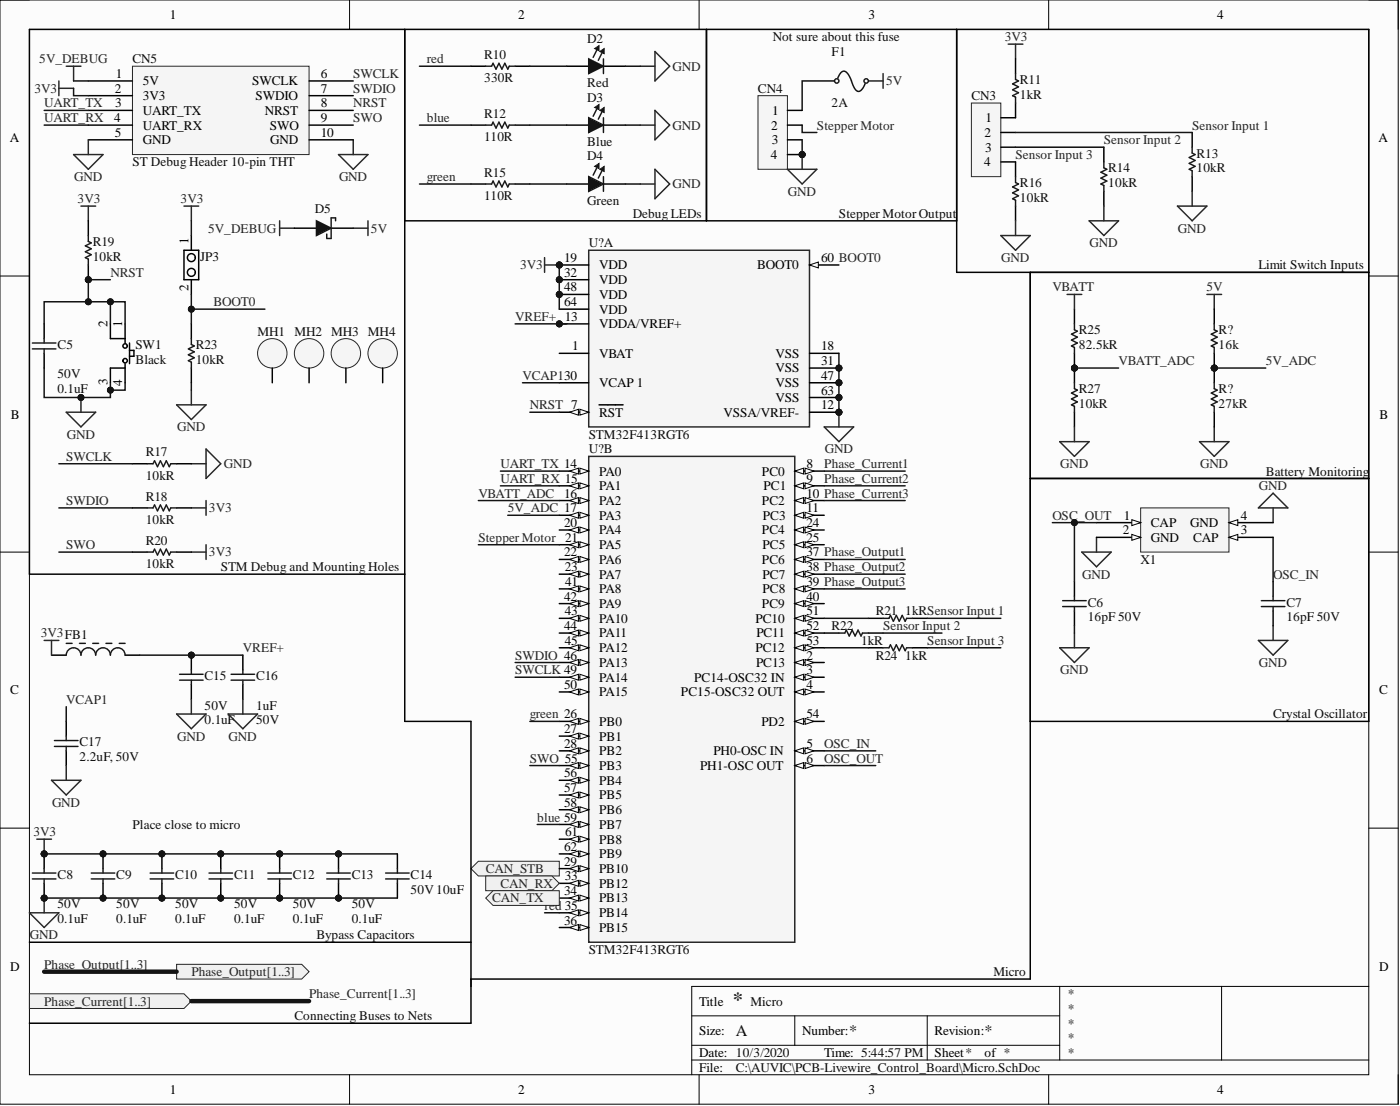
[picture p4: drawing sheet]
<svg xmlns="http://www.w3.org/2000/svg" width="241mm" height="190mm" viewBox="0 0 241 190" stroke-linecap="round" stroke-linejoin="round" font-family="sans-serif">
<defs><g id="words">
<text font-size="3.5" fill="#262626" x="126.3" y="173.2">*</text>
<g font-size="2.8" fill="#0e0e0e">
<text x="126.8" y="178.4">A</text>
<text x="146.4" y="178.4">*</text>
<text x="169.7" y="178.4">*</text>
</g>
<g font-size="2.3">
<text x="29.3" y="3.3">1</text>
<text x="89.3" y="3.3">2</text>
<text x="149.7" y="3.3">3</text>
<text x="209.8" y="3.3">4</text>
<text x="19.8" y="16">2</text>
<text x="20" y="13.4">1</text>
<text x="24.6" y="14.7">5V</text>
<text x="24.6" y="17.2">3V3</text>
<text x="43.5" y="14.7">SWCLK</text>
<text x="44.1" y="17.2">SWDIO</text>
<text x="55.3" y="13.4">6</text>
<text x="55.3" y="16">7</text>
<text x="19.7" y="21">4</text>
<text x="19.8" y="23.6">5</text>
<text x="19.9" y="18.5">3</text>
<text x="24.6" y="19.8">UART_TX</text>
<text x="24.6" y="22.3">UART_RX</text>
<text x="45.7" y="19.8">NRST</text>
<text x="46.5" y="22.3">SWO</text>
<text x="55.3" y="18.5">8</text>
<text x="55.3" y="21">9</text>
<text x="55.3" y="23.6">10</text>
<text x="132.9" y="22.3">2</text>
<text x="133.1" y="19.8">1</text>
<text x="169.7" y="23.6">2</text>
<text x="169.9" y="21">1</text>
<text x="1.7" y="24.5">A</text>
<text x="24.6" y="24.8">GND</text>
<text x="46.6" y="24.8">GND</text>
<text x="132.8" y="27.4">4</text>
<text x="133" y="24.8">3</text>
<text x="169.6" y="28.7">4</text>
<text x="169.8" y="26.1">3</text>
<text x="237.6" y="24.5">A</text>
<text x="32.5" y="42.1" transform="rotate(-90 32.5 42.1)">1</text>
<text x="97.2" y="45.1">19</text>
<text x="97.2" y="47.7">32</text>
<text x="103.2" y="46.4">VDD</text>
<text x="130.5" y="46.4">BOOT0</text>
<text x="141.6" y="45.1">60 BOOT0</text>
<text x="32.5" y="50.2" transform="rotate(-90 32.5 50.2)">2</text>
<text x="97.2" y="50.2">48</text>
<text x="97.2" y="52.7">64</text>
<text x="103.2" y="48.9">VDD</text>
<text x="103.2" y="51.5">VDD</text>
<text x="18.5" y="56.3" transform="rotate(-90 18.5 56.3)">2</text>
<text x="21.1" y="56.3" transform="rotate(-90 21.1 56.3)">1</text>
<text x="103.2" y="54">VDD</text>
<text x="103.2" y="56.5">VDDA/VREF+</text>
<text x="98.6" y="60.3">1</text>
<text x="103.2" y="61.6">VBAT</text>
<text x="133.7" y="61.6">VSS</text>
<text x="133.7" y="64.2">VSS</text>
<text x="141.6" y="60.3">18</text>
<text x="141.6" y="62.9">31</text>
<text x="141.6" y="65.4">47</text>
<text x="18.5" y="66.4" transform="rotate(-90 18.5 66.4)">3</text>
<text x="21.1" y="66.5" transform="rotate(-90 21.1 66.5)">4</text>
<text x="103.2" y="66.7">VCAP 1</text>
<text x="103.2" y="71.8">RST</text>
<text x="124.7" y="71.8">VSSA/VREF-</text>
<text x="133.7" y="66.7">VSS</text>
<text x="133.7" y="69.2">VSS</text>
<text x="141.6" y="68">63</text>
<text x="141.6" y="70.5">12</text>
<text x="1.9" y="72.1">B</text>
<text x="237.8" y="72.1">B</text>
<text x="103.2" y="81.9">PA0</text>
<text x="131.3" y="81.9">PC0</text>
<text x="139" y="80.6">8</text>
<text x="139" y="83.2">9</text>
<text x="97.2" y="85.7">16</text>
<text x="103.2" y="84.4">PA1</text>
<text x="103.2" y="87">PA2</text>
<text x="103.2" y="89.5">PA3</text>
<text x="131.3" y="87">PC2</text>
<text x="131.5" y="89.5">PC3</text>
<text x="131.6" y="84.4">PC1</text>
<text x="139" y="85.7">10 Phase_Current3</text>
<text x="139" y="88.2">11</text>
<text x="193.7" y="89.5">1</text>
<text x="213.8" y="89.5">4</text>
<text x="97.2" y="90.8">20</text>
<text x="97.2" y="95.9">22</text>
<text x="97.4" y="93.3">21</text>
<text x="103.2" y="92">PA4</text>
<text x="103.2" y="94.6">PA5</text>
<text x="131.3" y="92">PC4</text>
<text x="131.4" y="94.6">PC5</text>
<text x="139" y="90.8">24</text>
<text x="139" y="93.3">25</text>
<text x="139" y="95.9">37 Phase_Output1</text>
<text x="193.6" y="92">2</text>
<text x="198.4" y="90.8">CAP</text>
<text x="198.4" y="93.3">GND</text>
<text x="205.1" y="90.8">GND</text>
<text x="205.6" y="93.3">CAP</text>
<text x="213.8" y="92">3</text>
<text x="97.3" y="98.4">23</text>
<text x="97.4" y="100.9">41</text>
<text x="103.2" y="97.1">PA6</text>
<text x="103.2" y="99.7">PA7</text>
<text x="131.3" y="97.1">PC6</text>
<text x="131.4" y="99.7">PC7</text>
<text x="139" y="98.4">38 Phase_Output2</text>
<text x="139" y="100.9">39 Phase_Output3</text>
<text x="97.2" y="103.5">42</text>
<text x="97.3" y="106">43</text>
<text x="103.2" y="102.2">PA8</text>
<text x="103.2" y="104.7">PA9</text>
<text x="103.2" y="107.3">PA10</text>
<text x="130.2" y="107.3">PC10</text>
<text x="131.3" y="104.7">PC9</text>
<text x="131.4" y="102.2">PC8</text>
<text x="139" y="103.5">40</text>
<text x="139" y="106">51</text>
<text x="97.2" y="108.5">44</text>
<text x="97.3" y="111.1">45</text>
<text x="103.2" y="109.8">PA11</text>
<text x="103.2" y="112.3">PA12</text>
<text x="130.2" y="112.3">PC12</text>
<text x="130.4" y="109.8">PC11</text>
<text x="139" y="108.5">52</text>
<text x="139" y="111.1">53</text>
<text x="139" y="113.6">2</text>
<text x="1.8" y="119.6">C</text>
<text x="97.2" y="118.7">50</text>
<text x="103.2" y="114.9">PA13</text>
<text x="103.2" y="117.4">PA14</text>
<text x="103.2" y="119.9">PA15</text>
<text x="117.4" y="119.9">PC15-OSC32 OUT</text>
<text x="119.7" y="117.4">PC14-OSC32 IN</text>
<text x="130.3" y="114.9">PC13</text>
<text x="139" y="116.1">3</text>
<text x="139" y="118.7">4</text>
<text x="237.7" y="119.6">C</text>
<text x="103.2" y="125">PB0</text>
<text x="131.2" y="125">PD2</text>
<text x="139" y="123.7">54</text>
<text x="97.2" y="126.3">27</text>
<text x="97.2" y="128.8">28</text>
<text x="103.2" y="127.6">PB1</text>
<text x="103.2" y="130.1">PB2</text>
<text x="122.9" y="130.1">PH0-OSC IN</text>
<text x="139" y="128.8">5</text>
<text x="139" y="131.4">6</text>
<text x="97.2" y="133.9">56</text>
<text x="97.2" y="136.4">57</text>
<text x="103.2" y="132.6">PB3</text>
<text x="103.2" y="135.2">PB4</text>
<text x="103.2" y="137.7">PB5</text>
<text x="120.7" y="132.6">PH1-OSC OUT</text>
<text x="97.2" y="139">58</text>
<text x="103.2" y="140.2">PB6</text>
<text x="103.2" y="142.8">PB7</text>
<text x="97.2" y="146.6">62</text>
<text x="97.2" y="149.1">29</text>
<text x="97.4" y="144">61</text>
<text x="103.2" y="145.3">PB8</text>
<text x="103.2" y="147.8">PB9</text>
<text x="97.2" y="154.2">34</text>
<text x="97.3" y="151.6">33</text>
<text x="103.2" y="150.4">PB10</text>
<text x="103.2" y="152.9">PB12</text>
<text x="103.2" y="155.4">PB13</text>
<text x="97.2" y="159.3">36</text>
<text x="103.2" y="158">PB14</text>
<text x="103.2" y="160.5">PB15</text>
<text x="1.8" y="167.2">D</text>
<text x="237.7" y="167.2">D</text>
<text x="120.5" y="173.2">Title</text>
<text x="120.5" y="178.3">Size:</text>
<text x="138.3" y="178.3">Number:</text>
<text x="161.1" y="178.3">Revision:</text>
<text x="120.5" y="182.1">Date: 10/3/2020</text>
<text x="120.5" y="184.6">File:</text>
<text x="142.1" y="182.1">Time: 5:44:57 PM</text>
<text x="161.1" y="182.1">Sheet*</text>
<text x="169.7" y="182.1">of *</text>
<text x="29.3" y="188.4">1</text>
<text x="89.3" y="188.4">2</text>
<text x="149.7" y="188.4">3</text>
<text x="209.8" y="188.4">4</text>
</g>
<g font-size="2.3" fill="#262626">
<text x="6.8" y="10.9">5V_DEBUG</text>
<text x="73.6" y="10.9">red</text>
<text x="173.2" y="7.1">3V3</text>
<text x="5.9" y="16">3V3</text>
<text x="60.9" y="16">SWDIO</text>
<text x="60.9" y="13.4">SWCLK</text>
<text x="115.9" y="12.2">GND</text>
<text x="152.7" y="14.7">5V</text>
<text x="7.6" y="21">UART_RX</text>
<text x="7.6" y="18.5">UART_TX</text>
<text x="60.9" y="21">SWO</text>
<text x="60.9" y="18.5">NRST</text>
<text x="73.6" y="21">blue</text>
<text x="115.9" y="22.3">GND</text>
<text x="140.8" y="22.3">Stepper Motor</text>
<text x="205.5" y="22.3">Sensor Input 1</text>
<text x="175" y="27.4">Sensor Input 3</text>
<text x="190.3" y="24.8">Sensor Input 2</text>
<text x="12.8" y="31.2">GND</text>
<text x="13.4" y="35">3V3</text>
<text x="31.1" y="35">3V3</text>
<text x="58.4" y="31.2">GND</text>
<text x="73.6" y="31.2">green</text>
<text x="115.9" y="32.5">GND</text>
<text x="135.8" y="33.7">GND</text>
<text x="35.9" y="40.1">5V_DEBUG</text>
<text x="63.9" y="40.1">5V</text>
<text x="203" y="40.1">GND</text>
<text x="19" y="47.7">NRST</text>
<text x="89.6" y="46.4">3V3</text>
<text x="172.6" y="45.1">GND</text>
<text x="187.8" y="42.6">GND</text>
<text x="36.8" y="52.7">BOOT0</text>
<text x="181.4" y="50.2">VBATT</text>
<text x="207.9" y="50.2">5V</text>
<text x="88.8" y="55.3">VREF+ 13</text>
<text x="90.1" y="65.4">VCAP130</text>
<text x="192.8" y="62.9">VBATT_ADC</text>
<text x="218.2" y="62.9">5V_ADC</text>
<text x="91.3" y="70.5">NRST 7</text>
<text x="11.5" y="75.6">GND</text>
<text x="30.5" y="74.3">GND</text>
<text x="11.4" y="79.4">SWCLK</text>
<text x="38.6" y="80.6">GND</text>
<text x="86.3" y="80.6">UART_TX 14</text>
<text x="86.3" y="83.2">UART_RX 15</text>
<text x="142.1" y="80.6">Phase_Current1</text>
<text x="142.1" y="83.2">Phase_Current2</text>
<text x="142.1" y="78.1">GND</text>
<text x="182.7" y="80.6">GND</text>
<text x="206.8" y="80.6">GND</text>
<text x="11.4" y="87">SWDIO</text>
<text x="36" y="88.2">3V3</text>
<text x="82.4" y="85.7">VBATT_ADC</text>
<text x="87.5" y="88.2">5V_ADC 17</text>
<text x="181.4" y="89.5">OSC_OUT</text>
<text x="217" y="84.4">GND</text>
<text x="11.4" y="94.6">SWO</text>
<text x="36" y="95.9">3V3</text>
<text x="82.4" y="93.3">Stepper Motor</text>
<text x="186.5" y="99.7">GND</text>
<text x="219.4" y="99.7">OSC_IN</text>
<text x="7" y="109.8">3V3FB1</text>
<text x="41.9" y="112.3">VREF+</text>
<text x="88.8" y="113.6">SWDIO 46</text>
<text x="152.2" y="108.5">Sensor Input 2</text>
<text x="159.8" y="111.1">Sensor Input 3</text>
<text x="88.8" y="116.1">SWCLK 49</text>
<text x="182.7" y="116.1">GND</text>
<text x="217" y="114.9">GND</text>
<text x="11.4" y="121.2">VCAP1</text>
<text x="91.3" y="123.7">green 26</text>
<text x="30.5" y="127.6">GND</text>
<text x="39.4" y="127.6">GND</text>
<text x="91.3" y="131.4">SWO 55</text>
<text x="142.1" y="128.8">OSC_IN</text>
<text x="142.1" y="131.4">OSC_OUT</text>
<text x="9" y="139">GND</text>
<text x="92.6" y="141.5">blue 59</text>
<text x="5.8" y="144">3V3</text>
<text x="83.7" y="150.4">CAN_STB</text>
<text x="84.8" y="155.4">CAN_TX</text>
<text x="86.3" y="152.9">CAN_RX</text>
<text x="5.2" y="161.8">GND</text>
<text x="93.9" y="156.7">red 35</text>
<text x="7.6" y="166.9">Phase_Output[1..3]</text>
<text x="7.6" y="173.2">Phase_Current[1..3]</text>
<text x="33" y="168.1">Phase_Output[1..3]</text>
<text x="53.3" y="171.9">Phase_Current[1..3]</text>
</g>
<g font-size="2.3" fill="#0e0e0e">
<text x="22.8" y="10.9">CN5</text>
<text x="83.5" y="10.1">R10</text>
<text x="101.2" y="7.3">D2</text>
<text x="133.2" y="7.1">Not sure about this fuse</text>
<text x="143.3" y="9.6">F1</text>
<text x="83.5" y="14.2">330R</text>
<text x="101.2" y="15">Red</text>
<text x="101.2" y="17.5">D3</text>
<text x="130.6" y="16">CN4</text>
<text x="167.4" y="17.2">CN3</text>
<text x="175.8" y="14.4">R11</text>
<text x="175.8" y="17">1kR</text>
<text x="83.5" y="20.3">R12</text>
<text x="143.3" y="18.5">2A</text>
<text x="22.8" y="28.7">ST Debug Header 10-pin THT</text>
<text x="83.5" y="24.3">110R</text>
<text x="101.2" y="27.6">D4</text>
<text x="101.2" y="25.1">Blue</text>
<text x="191" y="29.7">R14</text>
<text x="206.2" y="27.1">R13</text>
<text x="206.2" y="29.7">10kR</text>
<text x="83.5" y="34.5">110R</text>
<text x="83.5" y="30.4">R15</text>
<text x="101.2" y="35.2">Green</text>
<text x="175.8" y="32.2">R16</text>
<text x="175.8" y="34.7">10kR</text>
<text x="191" y="32.2">10kR</text>
<text x="54.3" y="36.8">D5</text>
<text x="109.1" y="37.5">Debug LEDs</text>
<text x="144.6" y="37.5">Stepper Motor Output</text>
<text x="16" y="42.3">R19</text>
<text x="16" y="44.9">10kR</text>
<text x="34.5" y="44.9">JP3</text>
<text x="101.5" y="42.6">U?A</text>
<text x="216.9" y="46.4">Limit Switch Inputs</text>
<text x="44.4" y="57.8">MH1 MH2 MH3 MH4</text>
<text x="185.9" y="57.6">R25</text>
<text x="210" y="57.6">R?</text>
<text x="9.9" y="65.2">50V</text>
<text x="9.9" y="60.1">C5</text>
<text x="23.3" y="62.6">Black</text>
<text x="23.3" y="60.1">SW1</text>
<text x="33.7" y="60.1">R23</text>
<text x="33.7" y="62.6">10kR</text>
<text x="185.9" y="60.1">82.5kR</text>
<text x="210" y="60.1">16k</text>
<text x="9.9" y="67.7">0.1uF</text>
<text x="185.9" y="70.2">10kR</text>
<text x="185.9" y="67.7">R27</text>
<text x="210" y="67.7">R?</text>
<text x="210" y="70.2">27kR</text>
<text x="101.5" y="75.6">STM32F413RGT6</text>
<text x="25.1" y="78.6">R17</text>
<text x="25.1" y="82.7">10kR</text>
<text x="101.5" y="78.1">U?B</text>
<text x="218.2" y="81.9">Battery Monitoring</text>
<text x="25.1" y="86.2">R18</text>
<text x="25.1" y="90.3">10kR</text>
<text x="25.1" y="93.8">R20</text>
<text x="25.1" y="97.9">10kR</text>
<text x="38.1" y="98.4">STM Debug and Mounting Holes</text>
<text x="196.6" y="97.1">X1</text>
<text x="150.9" y="106">R21</text>
<text x="156" y="106">1kRSensor Input 1</text>
<text x="187.5" y="107">16pF 50V</text>
<text x="187.5" y="104.5">C6</text>
<text x="221.7" y="107">16pF 50V</text>
<text x="221.7" y="104.5">C7</text>
<text x="143.3" y="108.5">R22</text>
<text x="148.4" y="111.1">1kR</text>
<text x="150.9" y="113.6">R24</text>
<text x="156" y="113.6">1kR</text>
<text x="35.3" y="117.2">C15</text>
<text x="44.1" y="117.2">C16</text>
<text x="35.3" y="122.2">50V</text>
<text x="35.3" y="124.8">0.1uF</text>
<text x="44.1" y="122.2">1uF</text>
<text x="44.1" y="124.8">50V</text>
<text x="219.4" y="123.7">Crystal Oscillator</text>
<text x="13.7" y="128.6">C17</text>
<text x="13.7" y="131.1">2.2uF, 50V</text>
<text x="22.8" y="142.8">Place close to micro</text>
<text x="9.9" y="151.4">C8</text>
<text x="20" y="151.4">C9</text>
<text x="30.2" y="151.4">C10</text>
<text x="40.3" y="151.4">C11</text>
<text x="50.5" y="151.4">C12</text>
<text x="60.6" y="151.4">C13</text>
<text x="70.8" y="151.4">C14</text>
<text x="70.8" y="153.9">50V10uF</text>
<text x="9.9" y="156.5">50V</text>
<text x="9.9" y="159">0.1uF</text>
<text x="20" y="156.5">50V</text>
<text x="20" y="159">0.1uF</text>
<text x="30.2" y="156.5">50V</text>
<text x="30.2" y="159">0.1uF</text>
<text x="40.3" y="156.5">50V</text>
<text x="40.3" y="159">0.1uF</text>
<text x="50.5" y="156.5">50V</text>
<text x="50.5" y="159">0.1uF</text>
<text x="54.5" y="161.8">Bypass Capacitors</text>
<text x="60.6" y="156.5">50V</text>
<text x="60.6" y="159">0.1uF</text>
<text x="101.5" y="164.3">STM32F413RGT6</text>
<text x="129.4" y="173.2">Micro</text>
<text x="171.2" y="168.1">Micro</text>
<text x="183.9" y="171.9">*</text>
<text x="50.7" y="175.7">Connecting Buses to Nets</text>
<text x="183.9" y="174.5">*</text>
<text x="183.9" y="177">*</text>
<text x="183.9" y="179.5">*</text>
<text x="126.8" y="184.6">C:\AUVIC\PCB-Livewire_Control_Board\Micro.SchDoc</text>
<text x="183.9" y="182.1">*</text>
</g>
</g></defs>
<path d="M0 0h241v190.2h-241z" fill-rule="evenodd" fill="#fcfcfc"/>
<path d="M0 0h241v190.2h-241z" fill="none" stroke="#000" stroke-width=".17"/>
<path d="M5.1 5.1h230.8v180h-230.8z" fill-rule="evenodd" fill="#fcfcfc"/>
<g fill="none" stroke="#000" stroke-width=".17">
<path d="M0 0h5.1M60.2 0v5.1M120.5 0v5.1M180.7 0v5.1M235.9 0h5.1v5.1M5.1 5.1h230.8v180h-230.8zM0 47.5h5.1M235.9 47.5h5.1M0 95.1h5.1M235.9 95.1h5.1M0 142.6h5.1M235.9 142.6h5.1"/>
<path d="M119.2 175h63.4M137 175v5M159.8 175v7.6M182.6 169.9v12.7M210.6 169.9v12.7M235.9 169.9h-116.7v15.2M60.2 185.1v5.1M119.2 182.6h116.7M119.2 180h63.4M120.5 185.1v5.1M180.7 185.1v5.1M241 185.1v5.1"/>
</g>
<path d="M110.3 11.4h2.6M112.9 8.9l2.5 2.5-2.5 2.5zM112.9 19l2.5 2.6-2.5 2.5zM31.7 35.5h2.5M33 35.5v2.5M110.3 31.7h2.6M110.3 21.6h2.6M112.9 29.2l2.5 2.5-2.5 2.5zM30.4 69.7h5.1l-2.5 2.6zM33 67.2v2.5M6.3 144.5h2.6M7.6 144.5v2.6" fill="none" stroke="#262626" stroke-width=".25"/>
<circle cx="7.6" cy="147.1" r=".51" fill="#0e0e0e"/>
<circle cx="7.6" cy="147.1" r=".51" fill="none" stroke="#0e0e0e" stroke-width=".17"/>
<path d="M5.1 157.2h5l-2.5 2.6zM7.6 154.7v2.5" fill="none" stroke="#262626" stroke-width=".25"/>
<circle cx="7.6" cy="154.7" r=".51" fill="#0e0e0e"/>
<circle cx="7.6" cy="154.7" r=".51" fill="none" stroke="#0e0e0e" stroke-width=".17"/>
<path d="M11.4 71h5.1l-2.5 2.5zM14 68.5v2.5M33 79.9h2.5M35.5 77.3l2.6 2.6-2.6 2.5zM33 87.5h2.5M33 95.1h2.5M35.5 86.2v2.6M35.5 93.8v2.6M182.6 111.6h5.1l-2.5 2.5zM185.2 109v2.6M216.9 110.3h5.1l-2.6 2.5zM219.4 107.8v2.5" fill="none" stroke="#262626" stroke-width=".25"/>
<circle cx="14" cy="68.5" r=".51" fill="#0e0e0e"/>
<circle cx="14" cy="68.5" r=".51" fill="none" stroke="#0e0e0e" stroke-width=".17"/>
<path d="M10.1 13.9v2.6M10.1 15.2h2.6M14 35.5h2.5M15.2 35.5v2.5M58.3 26.6h5.1l-2.5 2.6zM60.9 24.1v2.5M142.1 73.5h5l-2.5 2.6zM144.6 71v2.5" fill="none" stroke="#262626" stroke-width=".25"/>
<circle cx="144.6" cy="71" r=".51" fill="#0e0e0e"/>
<circle cx="144.6" cy="71" r=".51" fill="none" stroke="#0e0e0e" stroke-width=".17"/>
<circle cx="7.6" cy="147.1" r=".51" fill="#0e0e0e"/>
<circle cx="7.6" cy="147.1" r=".51" fill="none" stroke="#0e0e0e" stroke-width=".17"/>
<circle cx="7.6" cy="154.7" r=".51" fill="#0e0e0e"/>
<circle cx="7.6" cy="154.7" r=".51" fill="none" stroke="#0e0e0e" stroke-width=".17"/>
<path d="M7.6 147.1v2.5" fill="none" stroke="#000" stroke-width=".25"/>
<circle cx="7.6" cy="147.1" r=".51" fill="#0e0e0e"/>
<circle cx="7.6" cy="147.1" r=".51" fill="none" stroke="#0e0e0e" stroke-width=".17"/>
<path d="M7.6 152.1v2.6" fill="none" stroke="#000" stroke-width=".25"/>
<circle cx="7.6" cy="154.7" r=".51" fill="#0e0e0e"/>
<circle cx="7.6" cy="154.7" r=".51" fill="none" stroke="#0e0e0e" stroke-width=".17"/>
<path d="M39.8 117.2h4.1M39.8 116.1h4.1M41.9 115.4v.7M41.9 117.2v.7M5.6 151.4h4M5.6 150.4h4M7.6 149.6v.8M7.6 151.4v.7" fill="none" stroke="#1c1c1c" stroke-width=".25"/>
<path d="M41.9 112.8v2.6M41.9 117.9v2.6" fill="none" stroke="#000" stroke-width=".25"/>
<circle cx="17.8" cy="147.1" r=".51" fill="#0e0e0e"/>
<circle cx="17.8" cy="147.1" r=".51" fill="none" stroke="#0e0e0e" stroke-width=".17"/>
<circle cx="17.8" cy="154.7" r=".51" fill="#0e0e0e"/>
<circle cx="17.8" cy="154.7" r=".51" fill="none" stroke="#0e0e0e" stroke-width=".17"/>
<path d="M17.8 147.1v2.5" fill="none" stroke="#000" stroke-width=".25"/>
<circle cx="17.8" cy="147.1" r=".51" fill="#0e0e0e"/>
<circle cx="17.8" cy="147.1" r=".51" fill="none" stroke="#0e0e0e" stroke-width=".17"/>
<path d="M17.8 152.1v2.6" fill="none" stroke="#000" stroke-width=".25"/>
<circle cx="17.8" cy="154.7" r=".51" fill="#0e0e0e"/>
<circle cx="17.8" cy="154.7" r=".51" fill="none" stroke="#0e0e0e" stroke-width=".17"/>
<path d="M15.7 151.4h4.1M15.7 150.4h4.1M17.8 149.6v.8M17.8 151.4v.7" fill="none" stroke="#1c1c1c" stroke-width=".25"/>
<circle cx="27.9" cy="147.1" r=".51" fill="#0e0e0e"/>
<circle cx="27.9" cy="147.1" r=".51" fill="none" stroke="#0e0e0e" stroke-width=".17"/>
<circle cx="27.9" cy="154.7" r=".51" fill="#0e0e0e"/>
<circle cx="27.9" cy="154.7" r=".51" fill="none" stroke="#0e0e0e" stroke-width=".17"/>
<path d="M27.9 147.1v2.5" fill="none" stroke="#000" stroke-width=".25"/>
<circle cx="27.9" cy="147.1" r=".51" fill="#0e0e0e"/>
<circle cx="27.9" cy="147.1" r=".51" fill="none" stroke="#0e0e0e" stroke-width=".17"/>
<path d="M27.9 152.1v2.6" fill="none" stroke="#000" stroke-width=".25"/>
<circle cx="27.9" cy="154.7" r=".51" fill="#0e0e0e"/>
<circle cx="27.9" cy="154.7" r=".51" fill="none" stroke="#0e0e0e" stroke-width=".17"/>
<path d="M25.9 151.4h4M25.9 150.4h4M27.9 149.6v.8M27.9 151.4v.7" fill="none" stroke="#1c1c1c" stroke-width=".25"/>
<circle cx="38.1" cy="147.1" r=".51" fill="#0e0e0e"/>
<circle cx="38.1" cy="147.1" r=".51" fill="none" stroke="#0e0e0e" stroke-width=".17"/>
<circle cx="38.1" cy="154.7" r=".51" fill="#0e0e0e"/>
<circle cx="38.1" cy="154.7" r=".51" fill="none" stroke="#0e0e0e" stroke-width=".17"/>
<path d="M38.1 147.1v2.5" fill="none" stroke="#000" stroke-width=".25"/>
<circle cx="38.1" cy="147.1" r=".51" fill="#0e0e0e"/>
<circle cx="38.1" cy="147.1" r=".51" fill="none" stroke="#0e0e0e" stroke-width=".17"/>
<path d="M38.1 152.1v2.6" fill="none" stroke="#000" stroke-width=".25"/>
<circle cx="38.1" cy="154.7" r=".51" fill="#0e0e0e"/>
<circle cx="38.1" cy="154.7" r=".51" fill="none" stroke="#0e0e0e" stroke-width=".17"/>
<path d="M36 151.4h4.1M36 150.4h4.1M38.1 149.6v.8M38.1 151.4v.7" fill="none" stroke="#1c1c1c" stroke-width=".25"/>
<circle cx="48.2" cy="147.1" r=".51" fill="#0e0e0e"/>
<circle cx="48.2" cy="147.1" r=".51" fill="none" stroke="#0e0e0e" stroke-width=".17"/>
<circle cx="48.2" cy="154.7" r=".51" fill="#0e0e0e"/>
<circle cx="48.2" cy="154.7" r=".51" fill="none" stroke="#0e0e0e" stroke-width=".17"/>
<path d="M48.2 147.1v2.5" fill="none" stroke="#000" stroke-width=".25"/>
<circle cx="48.2" cy="147.1" r=".51" fill="#0e0e0e"/>
<circle cx="48.2" cy="147.1" r=".51" fill="none" stroke="#0e0e0e" stroke-width=".17"/>
<path d="M48.2 152.1v2.6" fill="none" stroke="#000" stroke-width=".25"/>
<circle cx="48.2" cy="154.7" r=".51" fill="#0e0e0e"/>
<circle cx="48.2" cy="154.7" r=".51" fill="none" stroke="#0e0e0e" stroke-width=".17"/>
<path d="M46.2 151.4h4M46.2 150.4h4M48.2 149.6v.8M48.2 151.4v.7" fill="none" stroke="#1c1c1c" stroke-width=".25"/>
<circle cx="58.3" cy="147.1" r=".51" fill="#0e0e0e"/>
<circle cx="58.3" cy="147.1" r=".51" fill="none" stroke="#0e0e0e" stroke-width=".17"/>
<circle cx="58.3" cy="154.7" r=".51" fill="#0e0e0e"/>
<circle cx="58.3" cy="154.7" r=".51" fill="none" stroke="#0e0e0e" stroke-width=".17"/>
<path d="M58.3 147.1v2.5" fill="none" stroke="#000" stroke-width=".25"/>
<circle cx="58.3" cy="147.1" r=".51" fill="#0e0e0e"/>
<circle cx="58.3" cy="147.1" r=".51" fill="none" stroke="#0e0e0e" stroke-width=".17"/>
<path d="M58.3 152.1v2.6" fill="none" stroke="#000" stroke-width=".25"/>
<circle cx="58.3" cy="154.7" r=".51" fill="#0e0e0e"/>
<circle cx="58.3" cy="154.7" r=".51" fill="none" stroke="#0e0e0e" stroke-width=".17"/>
<path d="M56.3 151.4h4.1M56.3 150.4h4.1M58.3 149.6v.8M58.3 151.4v.7" fill="none" stroke="#1c1c1c" stroke-width=".25"/>
<circle cx="33" cy="112.8" r=".51" fill="#0e0e0e"/>
<circle cx="33" cy="112.8" r=".51" fill="none" stroke="#0e0e0e" stroke-width=".17"/>
<path d="M33 112.8v2.6" fill="none" stroke="#000" stroke-width=".25"/>
<circle cx="33" cy="112.8" r=".51" fill="#0e0e0e"/>
<circle cx="33" cy="112.8" r=".51" fill="none" stroke="#0e0e0e" stroke-width=".17"/>
<path d="M33 117.9v2.6" fill="none" stroke="#000" stroke-width=".25"/>
<path d="M30.9 117.2h4.1M30.9 116.1h4.1M33 115.4v.7M33 117.2v.7" fill="none" stroke="#1c1c1c" stroke-width=".25"/>
<circle cx="53.3" cy="60.9" r="2.54" fill="#f5f5f5"/>
<circle cx="53.3" cy="60.9" r="2.54" fill="none" stroke="#262626" stroke-width=".17"/>
<path d="M53.3 63.4v2.5" fill="none" stroke="#000" stroke-width=".25"/>
<circle cx="46.9" cy="60.9" r="2.54" fill="#f5f5f5"/>
<circle cx="46.9" cy="60.9" r="2.54" fill="none" stroke="#262626" stroke-width=".17"/>
<path d="M46.9 63.4v2.5" fill="none" stroke="#000" stroke-width=".25"/>
<circle cx="59.6" cy="60.9" r="2.54" fill="#f5f5f5"/>
<circle cx="59.6" cy="60.9" r="2.54" fill="none" stroke="#262626" stroke-width=".17"/>
<path d="M59.6 63.4v2.5" fill="none" stroke="#000" stroke-width=".25"/>
<circle cx="66" cy="60.9" r="2.54" fill="#f5f5f5"/>
<circle cx="66" cy="60.9" r="2.54" fill="none" stroke="#262626" stroke-width=".17"/>
<path d="M66 63.4v2.5M11.4 124.3v2.5M11.4 129.3v2.6M68.5 147.1v2.5M68.5 152.1v2.6" fill="none" stroke="#000" stroke-width=".25"/>
<path d="M9.4 128.6h4M9.4 127.6h4M11.4 126.8v.8M11.4 128.6v.7M66.5 151.4h4M66.5 150.4h4M68.5 149.6v.8M68.5 151.4v.7" fill="none" stroke="#1c1c1c" stroke-width=".25"/>
<path d="M8.9 134.4h5.1l-2.6 2.5zM11.4 131.9v2.5" fill="none" stroke="#262626" stroke-width=".25"/>
<path d="M22.8 11.4h30.5v15.2h-30.5z" fill-rule="evenodd" fill="#f5f5f5"/>
<path d="M22.8 11.4h30.5v15.2h-30.5z" fill="none" stroke="#262626" stroke-width=".17"/>
<g fill="none" stroke="#000" stroke-width=".25">
<path d="M15.2 13.9h7.6M15.2 16.5h7.6M15.2 19h7.6M53.3 13.9h7.6M53.3 16.5h7.6M53.3 19h7.6M15.2 21.6h7.6M15.2 24.1h7.6M53.3 21.6h7.6M53.3 24.1h7.6M7.6 55.8v2.5M33 55.8v2.5"/>
<path d="M7.6 60.9v2.5M22.8 79.9h2.6M30.4 79.9h2.6M33 63.4v2.5M22.8 87.5h2.6M22.8 95.1h2.6M30.4 87.5h2.6M30.4 95.1h2.6"/>
</g>
<path d="M11.4 11.4h2.6M12.7 11.4v2.5M12.7 26.6h5.1l-2.6 2.6zM15.2 24.1v2.5" fill="none" stroke="#262626" stroke-width=".25"/>
<path d="M5.6 59.1h4M7.6 58.3v.8M33 58.3v1l.5 .3-1 .5 1 .5-1 .5 1 .5-1 .5 .5 .3v1M5.6 60.1h4M7.6 60.1v.8M25.4 79.9h1l.2-.5 .5 1 .6-1 .5 1 .5-1 .5 1 .2-.5h1M25.4 87.5h1l.2-.5 .5 1 .6-1 .5 1 .5-1 .5 1 .2-.5h1M25.4 95.1h1l.2-.5 .5 1 .6-1 .5 1 .5-1 .5 1 .2-.5h1" fill="none" stroke="#1c1c1c" stroke-width=".25"/>
<circle cx="138.3" cy="26.6" r=".51" fill="#0e0e0e"/>
<circle cx="138.3" cy="26.6" r=".51" fill="none" stroke="#0e0e0e" stroke-width=".17"/>
<path d="M130.6 16.5h5.1v12.7h-5.1z" fill-rule="evenodd" fill="#f5f5f5"/>
<path d="M130.6 16.5h5.1v12.7h-5.1z" fill="none" stroke="#262626" stroke-width=".17"/>
<path d="M135.7 19h2.6M135.7 21.6h2.6M135.7 24.1h2.6M135.7 26.6h2.6" fill="none" stroke="#000" stroke-width=".25"/>
<circle cx="138.3" cy="26.6" r=".51" fill="#0e0e0e"/>
<circle cx="138.3" cy="26.6" r=".51" fill="none" stroke="#0e0e0e" stroke-width=".17"/>
<path d="M48.2 38v2.6M48.2 39.3h2.5M60.9 39.3h2.5M63.4 38v2.6" fill="none" stroke="#262626" stroke-width=".25"/>
<g fill="none" stroke="#000" stroke-width=".25">
<path d="M50.7 39.3h3.8M57.1 39.3h3.8M31.7 43.1h2.5v5.1h-2.5zM33 40.6v2.5M33 48.2v2.5"/>
<circle cx="33" cy="44.4" r=".68"/>
<circle cx="33" cy="46.9" r=".68"/>
</g>
<path d="M54.5 38l2.6 1.3-2.6 1.3z" fill="#1c1c1c"/>
<path d="M54.5 38l2.6 1.3-2.6 1.3zM57.8 38v-.5h-.7v3.6h-.8v-.8M11.4 112.8a1.27 1.27 0 0 1 1.3-1.2 1.27 1.27 0 0 1 1.3 1.2 1.27 1.27 0 0 1 1.2-1.2 1.27 1.27 0 0 1 1.3 1.2 1.27 1.27 0 0 1 1.3-1.2 1.27 1.27 0 0 1 1.2 1.2 1.27 1.27 0 0 1 1.3-1.2 1.27 1.27 0 0 1 1.3 1.2M11.4 110.8h1M13.7 110.8h1M16 110.8h1M18.3 110.8h1M20.5 110.8h1.1" fill="none" stroke="#1c1c1c" stroke-width=".25"/>
<path d="M8.9 112.8h2.5M21.6 112.8h2.5" fill="none" stroke="#000" stroke-width=".25"/>
<path d="M93.9 44.4v2.5M93.9 45.6h2.5M7.6 110.3h2.5M8.9 110.3v2.5M30.4 123h5.1l-2.5 2.5zM33 120.5v2.5M39.3 123h5.1l-2.5 2.5zM41.9 120.5v2.5" fill="none" stroke="#262626" stroke-width=".25"/>
<circle cx="96.4" cy="45.6" r=".51" fill="#0e0e0e"/>
<circle cx="96.4" cy="45.6" r=".51" fill="none" stroke="#0e0e0e" stroke-width=".17"/>
<path d="M135.7 29.2h5.1l-2.5 2.5zM138.3 26.6v2.6" fill="none" stroke="#262626" stroke-width=".25"/>
<circle cx="138.3" cy="26.6" r=".51" fill="#0e0e0e"/>
<circle cx="138.3" cy="26.6" r=".51" fill="none" stroke="#0e0e0e" stroke-width=".17"/>
<path d="M149.7 13.9h2.5M152.2 12.7v2.5" fill="none" stroke="#262626" stroke-width=".25"/>
<path d="M97.7 11.4h3.8M104 11.4h3.8" fill="none" stroke="#000" stroke-width=".25"/>
<path d="M101.5 10.1l2.5 1.3-2.5 1.3z" fill="#1c1c1c"/>
<path d="M101.5 10.1l2.5 1.3-2.5 1.3zM103 8.4l-.8 1.5M104 10.1v2.6" fill="none" stroke="#1c1c1c" stroke-width=".25"/>
<path d="M102.5 8.4l.7-.5v.8z" fill="#1c1c1c"/>
<path d="M102.5 8.4l.7-.5v.8z" fill="none" stroke="#1c1c1c" stroke-width=".17"/>
<path d="M103.9 8.9l-.8 1.5" fill="none" stroke="#1c1c1c" stroke-width=".25"/>
<path d="M103.4 8.9l.7-.5v.9z" fill="#1c1c1c"/>
<path d="M103.4 8.9l.7-.5v.9z" fill="none" stroke="#1c1c1c" stroke-width=".17"/>
<path d="M97.7 31.7h3.8M104 31.7h3.8" fill="none" stroke="#000" stroke-width=".25"/>
<path d="M101.5 30.4l2.5 1.3-2.5 1.3z" fill="#1c1c1c"/>
<path d="M101.5 30.4l2.5 1.3-2.5 1.3zM103 28.7l-.8 1.5M104 30.4v2.6" fill="none" stroke="#1c1c1c" stroke-width=".25"/>
<path d="M102.5 28.7l.7-.6v.9z" fill="#1c1c1c"/>
<path d="M102.5 28.7l.7-.6v.9z" fill="none" stroke="#1c1c1c" stroke-width=".17"/>
<path d="M103.9 29.2l-.8 1.5" fill="none" stroke="#1c1c1c" stroke-width=".25"/>
<path d="M103.4 29.2l.7-.5v.8z" fill="#1c1c1c"/>
<path d="M103.4 29.2l.7-.5v.8z" fill="none" stroke="#1c1c1c" stroke-width=".17"/>
<path d="M97.7 21.6h3.8M104 21.6h3.8" fill="none" stroke="#000" stroke-width=".25"/>
<path d="M101.5 20.3l2.5 1.3-2.5 1.2z" fill="#1c1c1c"/>
<path d="M103 18.5l-.8 1.5M101.5 20.3l2.5 1.3-2.5 1.2zM104 20.3v2.5" fill="none" stroke="#1c1c1c" stroke-width=".25"/>
<path d="M102.5 18.5l.7-.5v.9z" fill="#1c1c1c"/>
<path d="M102.5 18.5l.7-.5v.9z" fill="none" stroke="#1c1c1c" stroke-width=".17"/>
<path d="M103.9 19l-.8 1.5" fill="none" stroke="#1c1c1c" stroke-width=".25"/>
<path d="M103.4 19l.7-.5v.9z" fill="#1c1c1c"/>
<path d="M103.4 19l.7-.5v.9z" fill="none" stroke="#1c1c1c" stroke-width=".17"/>
<path d="M167.4 17.7h5.1v12.7h-5.1z" fill-rule="evenodd" fill="#f5f5f5"/>
<path d="M167.4 17.7h5.1v12.7h-5.1z" fill="none" stroke="#262626" stroke-width=".17"/>
<path d="M175 17.7v2.6h-2.5M175 10.1v2.6M172.5 22.8h2.5M172.5 25.4h2.5M172.5 27.9h2.5v2.5M175 35.5v2.5M190.3 25.4v2.5M190.3 33v2.5M205.5 22.8v2.6M205.5 30.4v2.6" fill="none" stroke="#000" stroke-width=".25"/>
<path d="M173.8 7.6h2.5M175 7.6v2.5M175 38v2.6M187.7 38h5.1l-2.5 2.6zM190.3 35.5v2.5M202.9 35.5h5.1l-2.5 2.5zM205.5 33v2.5M172.5 40.6h5.1l-2.6 2.5zM186.5 95.1h5l-2.5 2.5zM189 92.6v2.5M216.9 87.5l2.5-2.6 2.6 2.6zM219.4 87.5v2.5" fill="none" stroke="#262626" stroke-width=".25"/>
<path d="M175 12.7v1l.5 .2-1 .5 1 .6-1 .5 1 .5-1 .5 .5 .2v1M175 30.4v1l.5 .3-1 .5 1 .5-1 .5 1 .5-1 .5 .5 .3v1M190.3 27.9v1l.5 .3-1 .5 1 .5-1 .5 1 .5-1 .5 .5 .2v1.1M205.5 25.4v1l.5 .2-1 .5 1 .5-1 .5 1 .6-1 .5 .5 .2v1" fill="none" stroke="#1c1c1c" stroke-width=".25"/>
<circle cx="15.2" cy="48.2" r=".51" fill="#0e0e0e"/>
<circle cx="15.2" cy="48.2" r=".51" fill="none" stroke="#0e0e0e" stroke-width=".17"/>
<path d="M15.2 45.6v2.6" fill="none" stroke="#000" stroke-width=".25"/>
<circle cx="15.2" cy="48.2" r=".51" fill="#0e0e0e"/>
<circle cx="15.2" cy="48.2" r=".51" fill="none" stroke="#0e0e0e" stroke-width=".17"/>
<g fill="none" stroke="#000" stroke-width=".25">
<path d="M143.8 13.9h.4M149.3 13.9h.4M15.2 38v2.6M19 55.8v2.5h2.6M21.6 55.8v3.3M22.3 59.1v3.5M21.6 62.6v3.3M21.6 63.4h-2.6v2.5M22.3 60.3h.8v1.1h-.8"/>
<circle cx="21.6" cy="59.6" r=".38"/>
<circle cx="21.6" cy="62.1" r=".38"/>
</g>
<path d="M15.2 40.6v1l.5 .2-1 .5 1 .6-1 .5 1 .5-1 .5 .5 .2v1" fill="none" stroke="#1c1c1c" stroke-width=".25"/>
<path d="M144.2 13.9a1.94 1.94 0 0 1 1.3-1.6 2.65 2.65 0 0 1 1.3 1.6 2.27 2.27 0 0 0 1.1 1.8 2.21 2.21 0 0 0 1.4-1.7v-.1" fill="none" stroke="#131313" stroke-width=".25"/>
<circle cx="149.3" cy="13.9" r=".38" fill="#fcfcfc"/>
<circle cx="149.3" cy="13.9" r=".38" fill="none" stroke="#1c1c1c" stroke-width=".25"/>
<circle cx="144.2" cy="13.9" r=".38" fill="#fcfcfc"/>
<circle cx="144.2" cy="13.9" r=".38" fill="none" stroke="#1c1c1c" stroke-width=".25"/>
<circle cx="185.2" cy="63.4" r=".51" fill="#0e0e0e"/>
<circle cx="185.2" cy="63.4" r=".51" fill="none" stroke="#0e0e0e" stroke-width=".17"/>
<path d="M185.2 63.4v2.5M185.2 71v2.5" fill="none" stroke="#000" stroke-width=".25"/>
<circle cx="185.2" cy="63.4" r=".51" fill="#0e0e0e"/>
<circle cx="185.2" cy="63.4" r=".51" fill="none" stroke="#0e0e0e" stroke-width=".17"/>
<path d="M185.2 65.9v1l.5 .3-1 .5 1 .5-1 .5 1 .5-1 .5 .5 .3v1" fill="none" stroke="#1c1c1c" stroke-width=".25"/>
<circle cx="185.2" cy="63.4" r=".51" fill="#0e0e0e"/>
<circle cx="185.2" cy="63.4" r=".51" fill="none" stroke="#0e0e0e" stroke-width=".17"/>
<path d="M185.2 60.9v2.5" fill="none" stroke="#000" stroke-width=".25"/>
<circle cx="185.2" cy="63.4" r=".51" fill="#0e0e0e"/>
<circle cx="185.2" cy="63.4" r=".51" fill="none" stroke="#0e0e0e" stroke-width=".17"/>
<path d="M185.2 53.2v2.6" fill="none" stroke="#000" stroke-width=".25"/>
<path d="M185.2 55.8v1l.5 .3-1 .5 1 .5-1 .5 1 .5-1 .5 .5 .2v1.1" fill="none" stroke="#1c1c1c" stroke-width=".25"/>
<path d="M183.9 50.7h2.6M185.2 50.7v2.5M208 50.7h2.6M209.3 50.7v2.5M182.6 76.1h5.1l-2.5 2.5zM185.2 73.5v2.6M206.7 76.1h5.1l-2.5 2.5zM209.3 73.5v2.6" fill="none" stroke="#262626" stroke-width=".25"/>
<path d="M81.2 149.6l1.2-1.3h14v2.6h-14z" fill-rule="evenodd" fill="#f0f0f0"/>
<path d="M81.2 149.6l1.2-1.3h14v2.6h-14z" fill="none" stroke="#262626" stroke-width=".17"/>
<path d="M142.1 109h2.5M149.7 106.5h2.5M149.7 109h2.5M149.7 111.6h2.5M157.3 106.5h2.5M157.3 111.6h2.5" fill="none" stroke="#000" stroke-width=".25"/>
<path d="M144.6 109h1l.3-.5 .5 1 .5-1 .5 1 .5-1 .5 1 .3-.5h1M152.2 106.5h1l.3-.5 .5 1 .5-1 .5 1 .5-1 .5 1 .3-.5h1M152.2 111.6h1l.3-.5 .5 1 .5-1 .5 1 .5-1 .5 1 .3-.5h1" fill="none" stroke="#1c1c1c" stroke-width=".25"/>
<path d="M30.4 166.1h21.6l1.3 1.3-1.3 1.2h-21.6z" fill-rule="evenodd" fill="#f0f0f0"/>
<path d="M30.4 166.1h21.6l1.3 1.3-1.3 1.2h-21.6z" fill="none" stroke="#262626" stroke-width=".17"/>
<path d="M5.1 171.2h26.6l1.3 1.2-1.3 1.3h-26.6z" fill-rule="evenodd" fill="#f0f0f0"/>
<path d="M5.1 171.2h26.6l1.3 1.2-1.3 1.3h-26.6z" fill="none" stroke="#262626" stroke-width=".17"/>
<path d="M185.2 100.2v2.5M185.2 105.2v2.6M219.4 100.2v2.5M219.4 105.2v2.6" fill="none" stroke="#000" stroke-width=".25"/>
<path d="M183.2 103.5h4M183.2 104.5h4M185.2 102.7v.8M185.2 104.5v.7M217.4 103.5h4.1M217.4 104.5h4.1M219.4 102.7v.8M219.4 104.5v.7" fill="none" stroke="#1c1c1c" stroke-width=".25"/>
<path d="M196.6 87.5h15.2v7.6h-15.2z" fill-rule="evenodd" fill="#f5f5f5"/>
<path d="M196.6 87.5h15.2v7.6h-15.2z" fill="none" stroke="#262626" stroke-width=".17"/>
<path d="M189 90h7.6" fill="none" stroke="#000" stroke-width=".25"/>
<path d="M195.1 89.5l1.5 .5-1.5 .5z" fill="#fbfbfb"/>
<path d="M195.1 89.5l1.5 .5-1.5 .5z" fill="none" stroke="#000" stroke-width=".17"/>
<path d="M189 92.6h7.6" fill="none" stroke="#000" stroke-width=".25"/>
<path d="M195.1 92l1.5 .6-1.5 .5z" fill="#fbfbfb"/>
<path d="M195.1 92l1.5 .6-1.5 .5z" fill="none" stroke="#000" stroke-width=".17"/>
<path d="M211.8 92.6h7.6" fill="none" stroke="#000" stroke-width=".25"/>
<path d="M211.8 92.6l1.5-.6v1.1z" fill="#fbfbfb"/>
<path d="M211.8 92.6l1.5-.6v1.1z" fill="none" stroke="#000" stroke-width=".17"/>
<path d="M211.8 90h7.6" fill="none" stroke="#000" stroke-width=".25"/>
<path d="M211.8 90l1.5-.5v1z" fill="#fbfbfb"/>
<path d="M211.8 90l1.5-.5v1z" fill="none" stroke="#000" stroke-width=".17"/>
<g fill="none" stroke="#000" stroke-width=".25">
<path d="M69.8 5.1v119.2h11.4v45.6M81.2 11.4h2.5M88.8 11.4h2.5M121.8 5.1v32.9M164.9 5.1v41.8h71M69.8 38h95.1M81.2 21.6h2.5M81.2 31.7h2.5M88.8 21.6h2.5M88.8 31.7h2.5M177.6 46.9v77.4h58.3v-119.2h-230.8v93.8h64.7M177.6 82.4h58.3"/>
<path d="M5.1 162.3h76.1M5.1 176.2h76.1"/>
</g>
<path d="M83.7 11.4h1l.3-.5 .5 1 .5-1 .5 1 .5-1 .5 1 .3-.5h1M83.7 21.6h1l.3-.6 .5 1.1 .5-1.1 .5 1.1 .5-1.1 .5 1.1 .3-.5h1M83.7 31.7h1l.3-.5 .5 1 .5-1 .5 1 .5-1 .5 1 .3-.5h1" fill="none" stroke="#1c1c1c" stroke-width=".25"/>
<circle cx="209.3" cy="63.4" r=".51" fill="#0e0e0e"/>
<circle cx="209.3" cy="63.4" r=".51" fill="none" stroke="#0e0e0e" stroke-width=".17"/>
<path d="M209.3 63.4v2.5" fill="none" stroke="#000" stroke-width=".25"/>
<circle cx="209.3" cy="63.4" r=".51" fill="#0e0e0e"/>
<circle cx="209.3" cy="63.4" r=".51" fill="none" stroke="#0e0e0e" stroke-width=".17"/>
<path d="M209.3 71v2.5" fill="none" stroke="#000" stroke-width=".25"/>
<path d="M209.3 65.9v1l.5 .3-1 .5 1 .5-1 .5 1 .5-1 .5 .5 .3v1" fill="none" stroke="#1c1c1c" stroke-width=".25"/>
<circle cx="209.3" cy="63.4" r=".51" fill="#0e0e0e"/>
<circle cx="209.3" cy="63.4" r=".51" fill="none" stroke="#0e0e0e" stroke-width=".17"/>
<path d="M209.3 53.2v2.6M209.3 60.9v2.5" fill="none" stroke="#000" stroke-width=".25"/>
<circle cx="209.3" cy="63.4" r=".51" fill="#0e0e0e"/>
<circle cx="209.3" cy="63.4" r=".51" fill="none" stroke="#0e0e0e" stroke-width=".17"/>
<path d="M209.3 55.8v1l.5 .3-1 .5 1 .5-1 .5 1 .5-1 .5 .5 .2v1.1" fill="none" stroke="#1c1c1c" stroke-width=".25"/>
<circle cx="96.4" cy="45.6" r=".51" fill="#0e0e0e"/>
<circle cx="96.4" cy="45.6" r=".51" fill="none" stroke="#0e0e0e" stroke-width=".17"/>
<circle cx="96.4" cy="48.2" r=".51" fill="#0e0e0e"/>
<circle cx="96.4" cy="48.2" r=".51" fill="none" stroke="#0e0e0e" stroke-width=".17"/>
<circle cx="96.4" cy="50.7" r=".51" fill="#0e0e0e"/>
<circle cx="96.4" cy="50.7" r=".51" fill="none" stroke="#0e0e0e" stroke-width=".17"/>
<circle cx="96.4" cy="55.8" r=".51" fill="#0e0e0e"/>
<circle cx="96.4" cy="55.8" r=".51" fill="none" stroke="#0e0e0e" stroke-width=".17"/>
<circle cx="144.6" cy="63.4" r=".51" fill="#0e0e0e"/>
<circle cx="144.6" cy="63.4" r=".51" fill="none" stroke="#0e0e0e" stroke-width=".17"/>
<circle cx="144.6" cy="65.9" r=".51" fill="#0e0e0e"/>
<circle cx="144.6" cy="65.9" r=".51" fill="none" stroke="#0e0e0e" stroke-width=".17"/>
<circle cx="144.6" cy="68.5" r=".51" fill="#0e0e0e"/>
<circle cx="144.6" cy="68.5" r=".51" fill="none" stroke="#0e0e0e" stroke-width=".17"/>
<circle cx="144.6" cy="71" r=".51" fill="#0e0e0e"/>
<circle cx="144.6" cy="71" r=".51" fill="none" stroke="#0e0e0e" stroke-width=".17"/>
<path d="M101.5 43.1h38v30.4h-38z" fill-rule="evenodd" fill="#f5f5f5"/>
<path d="M101.5 43.1h38v30.4h-38z" fill="none" stroke="#262626" stroke-width=".25"/>
<path d="M96.4 45.6h5.1" fill="none" stroke="#000" stroke-width=".25"/>
<circle cx="96.4" cy="45.6" r=".51" fill="#0e0e0e"/>
<circle cx="96.4" cy="45.6" r=".51" fill="none" stroke="#0e0e0e" stroke-width=".17"/>
<path d="M96.4 48.2h5.1" fill="none" stroke="#000" stroke-width=".25"/>
<circle cx="96.4" cy="48.2" r=".51" fill="#0e0e0e"/>
<circle cx="96.4" cy="48.2" r=".51" fill="none" stroke="#0e0e0e" stroke-width=".17"/>
<path d="M96.4 50.7h5.1" fill="none" stroke="#000" stroke-width=".25"/>
<circle cx="96.4" cy="50.7" r=".51" fill="#0e0e0e"/>
<circle cx="96.4" cy="50.7" r=".51" fill="none" stroke="#0e0e0e" stroke-width=".17"/>
<path d="M96.4 53.2h5.1M96.4 55.8h5.1" fill="none" stroke="#000" stroke-width=".25"/>
<circle cx="96.4" cy="55.8" r=".51" fill="#0e0e0e"/>
<circle cx="96.4" cy="55.8" r=".51" fill="none" stroke="#0e0e0e" stroke-width=".17"/>
<path d="M139.5 45.6h5.1" fill="none" stroke="#000" stroke-width=".25"/>
<path d="M139.5 45.6l1.5-.5v1z" fill="#fbfbfb"/>
<path d="M139.5 45.6l1.5-.5v1z" fill="none" stroke="#000" stroke-width=".17"/>
<path d="M96.4 60.9h5.1M96.4 65.9h5.1M139.5 60.9h5.1M139.5 63.4h5.1" fill="none" stroke="#000" stroke-width=".25"/>
<circle cx="144.6" cy="63.4" r=".51" fill="#0e0e0e"/>
<circle cx="144.6" cy="63.4" r=".51" fill="none" stroke="#0e0e0e" stroke-width=".17"/>
<path d="M139.5 65.9h5.1" fill="none" stroke="#000" stroke-width=".25"/>
<circle cx="144.6" cy="65.9" r=".51" fill="#0e0e0e"/>
<circle cx="144.6" cy="65.9" r=".51" fill="none" stroke="#0e0e0e" stroke-width=".17"/>
<path d="M139.5 68.5h5.1" fill="none" stroke="#000" stroke-width=".25"/>
<circle cx="144.6" cy="68.5" r=".51" fill="#0e0e0e"/>
<circle cx="144.6" cy="68.5" r=".51" fill="none" stroke="#0e0e0e" stroke-width=".17"/>
<path d="M139.5 71h5.1" fill="none" stroke="#000" stroke-width=".25"/>
<circle cx="144.6" cy="71" r=".51" fill="#0e0e0e"/>
<circle cx="144.6" cy="71" r=".51" fill="none" stroke="#0e0e0e" stroke-width=".17"/>
<path d="M96.4 71h5.1" fill="none" stroke="#000" stroke-width=".25"/>
<path d="M99.9 70.5l1.6 .5-1.6 .5z" fill="#fbfbfb"/>
<path d="M99.9 70.5l1.6 .5-1.6 .5z" fill="none" stroke="#000" stroke-width=".17"/>
<path d="M98.2 71l1.5-.5v1z" fill="#fbfbfb"/>
<path d="M98.2 71l1.5-.5v1z" fill="none" stroke="#000" stroke-width=".17"/>
<path d="M103.2 69.7h4.2" fill="none" stroke="#000" stroke-width=".25"/>
<path d="M101.5 78.6h35.5v83.7h-35.5z" fill-rule="evenodd" fill="#f5f5f5"/>
<path d="M101.5 78.6h35.5v83.7h-35.5z" fill="none" stroke="#262626" stroke-width=".25"/>
<path d="M137 81.1h5.1" fill="none" stroke="#000" stroke-width=".25"/>
<path d="M137 81.1l1.5-.5v1.1z" fill="#fbfbfb"/>
<path d="M137 81.1l1.5-.5v1.1z" fill="none" stroke="#000" stroke-width=".17"/>
<path d="M138.8 80.6l1.5 .5-1.5 .6z" fill="#fbfbfb"/>
<path d="M138.8 80.6l1.5 .5-1.5 .6z" fill="none" stroke="#000" stroke-width=".17"/>
<path d="M137 83.7h5.1" fill="none" stroke="#000" stroke-width=".25"/>
<path d="M137 83.7l1.5-.5v1z" fill="#fbfbfb"/>
<path d="M137 83.7l1.5-.5v1z" fill="none" stroke="#000" stroke-width=".17"/>
<path d="M138.8 83.2l1.5 .5-1.5 .5z" fill="#fbfbfb"/>
<path d="M138.8 83.2l1.5 .5-1.5 .5z" fill="none" stroke="#000" stroke-width=".17"/>
<path d="M137 86.2h5.1" fill="none" stroke="#000" stroke-width=".25"/>
<path d="M137 86.2l1.5-.5v1z" fill="#fbfbfb"/>
<path d="M137 86.2l1.5-.5v1z" fill="none" stroke="#000" stroke-width=".17"/>
<path d="M138.8 85.7l1.5 .5-1.5 .5z" fill="#fbfbfb"/>
<path d="M138.8 85.7l1.5 .5-1.5 .5z" fill="none" stroke="#000" stroke-width=".17"/>
<path d="M137 88.8h5.1" fill="none" stroke="#000" stroke-width=".25"/>
<path d="M137 88.8l1.5-.6v1.1z" fill="#fbfbfb"/>
<path d="M137 88.8l1.5-.6v1.1z" fill="none" stroke="#000" stroke-width=".17"/>
<path d="M138.8 88.2l1.5 .6-1.5 .5z" fill="#fbfbfb"/>
<path d="M138.8 88.2l1.5 .6-1.5 .5z" fill="none" stroke="#000" stroke-width=".17"/>
<path d="M137 91.3h5.1" fill="none" stroke="#000" stroke-width=".25"/>
<path d="M137 91.3l1.5-.5v1z" fill="#fbfbfb"/>
<path d="M137 91.3l1.5-.5v1z" fill="none" stroke="#000" stroke-width=".17"/>
<path d="M138.8 90.8l1.5 .5-1.5 .5z" fill="#fbfbfb"/>
<path d="M138.8 90.8l1.5 .5-1.5 .5z" fill="none" stroke="#000" stroke-width=".17"/>
<path d="M137 93.8h5.1" fill="none" stroke="#000" stroke-width=".25"/>
<path d="M137 93.8l1.5-.5v1z" fill="#fbfbfb"/>
<path d="M137 93.8l1.5-.5v1z" fill="none" stroke="#000" stroke-width=".17"/>
<path d="M138.8 93.3l1.5 .5-1.5 .5z" fill="#fbfbfb"/>
<path d="M138.8 93.3l1.5 .5-1.5 .5z" fill="none" stroke="#000" stroke-width=".17"/>
<path d="M137 96.4h5.1" fill="none" stroke="#000" stroke-width=".25"/>
<path d="M137 96.4l1.5-.5v1z" fill="#fbfbfb"/>
<path d="M137 96.4l1.5-.5v1z" fill="none" stroke="#000" stroke-width=".17"/>
<path d="M138.8 95.9l1.5 .5-1.5 .5z" fill="#fbfbfb"/>
<path d="M138.8 95.9l1.5 .5-1.5 .5z" fill="none" stroke="#000" stroke-width=".17"/>
<path d="M137 98.9h5.1" fill="none" stroke="#000" stroke-width=".25"/>
<path d="M137 98.9l1.5-.5v1z" fill="#fbfbfb"/>
<path d="M137 98.9l1.5-.5v1z" fill="none" stroke="#000" stroke-width=".17"/>
<path d="M138.8 98.4l1.5 .5-1.5 .5z" fill="#fbfbfb"/>
<path d="M138.8 98.4l1.5 .5-1.5 .5z" fill="none" stroke="#000" stroke-width=".17"/>
<path d="M137 101.4h5.1" fill="none" stroke="#000" stroke-width=".25"/>
<path d="M137 101.4l1.5-.5v1z" fill="#fbfbfb"/>
<path d="M137 101.4l1.5-.5v1z" fill="none" stroke="#000" stroke-width=".17"/>
<path d="M138.8 100.9l1.5 .5-1.5 .5z" fill="#fbfbfb"/>
<path d="M138.8 100.9l1.5 .5-1.5 .5z" fill="none" stroke="#000" stroke-width=".17"/>
<path d="M137 104h5.1" fill="none" stroke="#000" stroke-width=".25"/>
<path d="M137 104l1.5-.5v1z" fill="#fbfbfb"/>
<path d="M137 104l1.5-.5v1z" fill="none" stroke="#000" stroke-width=".17"/>
<path d="M138.8 103.5l1.5 .5-1.5 .5z" fill="#fbfbfb"/>
<path d="M138.8 103.5l1.5 .5-1.5 .5z" fill="none" stroke="#000" stroke-width=".17"/>
<path d="M137 106.5h5.1" fill="none" stroke="#000" stroke-width=".25"/>
<path d="M137 106.5l1.5-.5v1z" fill="#fbfbfb"/>
<path d="M137 106.5l1.5-.5v1z" fill="none" stroke="#000" stroke-width=".17"/>
<path d="M138.8 106l1.5 .5-1.5 .5z" fill="#fbfbfb"/>
<path d="M138.8 106l1.5 .5-1.5 .5z" fill="none" stroke="#000" stroke-width=".17"/>
<path d="M137 109h5.1" fill="none" stroke="#000" stroke-width=".25"/>
<path d="M137 109l1.5-.5v1z" fill="#fbfbfb"/>
<path d="M137 109l1.5-.5v1z" fill="none" stroke="#000" stroke-width=".17"/>
<path d="M138.8 108.5l1.5 .5-1.5 .5z" fill="#fbfbfb"/>
<path d="M138.8 108.5l1.5 .5-1.5 .5z" fill="none" stroke="#000" stroke-width=".17"/>
<path d="M137 111.6h5.1" fill="none" stroke="#000" stroke-width=".25"/>
<path d="M137 111.6l1.5-.5v1z" fill="#fbfbfb"/>
<path d="M137 111.6l1.5-.5v1z" fill="none" stroke="#000" stroke-width=".17"/>
<path d="M138.8 111.1l1.5 .5-1.5 .5z" fill="#fbfbfb"/>
<path d="M138.8 111.1l1.5 .5-1.5 .5z" fill="none" stroke="#000" stroke-width=".17"/>
<path d="M137 114.1h5.1" fill="none" stroke="#000" stroke-width=".25"/>
<path d="M137 114.1l1.5-.5v1z" fill="#fbfbfb"/>
<path d="M137 114.1l1.5-.5v1z" fill="none" stroke="#000" stroke-width=".17"/>
<path d="M138.8 113.6l1.5 .5-1.5 .5z" fill="#fbfbfb"/>
<path d="M138.8 113.6l1.5 .5-1.5 .5z" fill="none" stroke="#000" stroke-width=".17"/>
<path d="M137 116.6h5.1" fill="none" stroke="#000" stroke-width=".25"/>
<path d="M137 116.6l1.5-.5v1.1z" fill="#fbfbfb"/>
<path d="M137 116.6l1.5-.5v1.1z" fill="none" stroke="#000" stroke-width=".17"/>
<path d="M138.8 116.1l1.5 .5-1.5 .6z" fill="#fbfbfb"/>
<path d="M138.8 116.1l1.5 .5-1.5 .6z" fill="none" stroke="#000" stroke-width=".17"/>
<path d="M137 119.2h5.1" fill="none" stroke="#000" stroke-width=".25"/>
<path d="M137 119.2l1.5-.5v1z" fill="#fbfbfb"/>
<path d="M137 119.2l1.5-.5v1z" fill="none" stroke="#000" stroke-width=".17"/>
<path d="M138.8 118.7l1.5 .5-1.5 .5z" fill="#fbfbfb"/>
<path d="M138.8 118.7l1.5 .5-1.5 .5z" fill="none" stroke="#000" stroke-width=".17"/>
<path d="M137 129.3h5.1" fill="none" stroke="#000" stroke-width=".25"/>
<path d="M137 129.3l1.5-.5v1z" fill="#fbfbfb"/>
<path d="M137 129.3l1.5-.5v1z" fill="none" stroke="#000" stroke-width=".17"/>
<path d="M138.8 128.8l1.5 .5-1.5 .5z" fill="#fbfbfb"/>
<path d="M138.8 128.8l1.5 .5-1.5 .5z" fill="none" stroke="#000" stroke-width=".17"/>
<path d="M137 131.9h5.1" fill="none" stroke="#000" stroke-width=".25"/>
<path d="M137 131.9l1.5-.5v1z" fill="#fbfbfb"/>
<path d="M137 131.9l1.5-.5v1z" fill="none" stroke="#000" stroke-width=".17"/>
<path d="M138.8 131.4l1.5 .5-1.5 .5z" fill="#fbfbfb"/>
<path d="M138.8 131.4l1.5 .5-1.5 .5z" fill="none" stroke="#000" stroke-width=".17"/>
<path d="M96.4 81.1h5.1" fill="none" stroke="#000" stroke-width=".25"/>
<path d="M99.9 80.6l1.6 .5-1.6 .6z" fill="#fbfbfb"/>
<path d="M99.9 80.6l1.6 .5-1.6 .6z" fill="none" stroke="#000" stroke-width=".17"/>
<path d="M98.2 81.1l1.5-.5v1.1z" fill="#fbfbfb"/>
<path d="M98.2 81.1l1.5-.5v1.1z" fill="none" stroke="#000" stroke-width=".17"/>
<path d="M96.4 83.7h5.1" fill="none" stroke="#000" stroke-width=".25"/>
<path d="M99.9 83.2l1.6 .5-1.6 .5z" fill="#fbfbfb"/>
<path d="M99.9 83.2l1.6 .5-1.6 .5z" fill="none" stroke="#000" stroke-width=".17"/>
<path d="M98.2 83.7l1.5-.5v1z" fill="#fbfbfb"/>
<path d="M98.2 83.7l1.5-.5v1z" fill="none" stroke="#000" stroke-width=".17"/>
<path d="M96.4 86.2h5.1" fill="none" stroke="#000" stroke-width=".25"/>
<path d="M99.9 85.7l1.6 .5-1.6 .5z" fill="#fbfbfb"/>
<path d="M99.9 85.7l1.6 .5-1.6 .5z" fill="none" stroke="#000" stroke-width=".17"/>
<path d="M98.2 86.2l1.5-.5v1z" fill="#fbfbfb"/>
<path d="M98.2 86.2l1.5-.5v1z" fill="none" stroke="#000" stroke-width=".17"/>
<path d="M96.4 88.8h5.1" fill="none" stroke="#000" stroke-width=".25"/>
<path d="M99.9 88.2l1.6 .6-1.6 .5z" fill="#fbfbfb"/>
<path d="M99.9 88.2l1.6 .6-1.6 .5z" fill="none" stroke="#000" stroke-width=".17"/>
<path d="M98.2 88.8l1.5-.6v1.1z" fill="#fbfbfb"/>
<path d="M98.2 88.8l1.5-.6v1.1z" fill="none" stroke="#000" stroke-width=".17"/>
<path d="M96.4 91.3h5.1" fill="none" stroke="#000" stroke-width=".25"/>
<path d="M99.9 90.8l1.6 .5-1.6 .5z" fill="#fbfbfb"/>
<path d="M99.9 90.8l1.6 .5-1.6 .5z" fill="none" stroke="#000" stroke-width=".17"/>
<path d="M98.2 91.3l1.5-.5v1z" fill="#fbfbfb"/>
<path d="M98.2 91.3l1.5-.5v1z" fill="none" stroke="#000" stroke-width=".17"/>
<path d="M96.4 93.8h5.1" fill="none" stroke="#000" stroke-width=".25"/>
<path d="M99.9 93.3l1.6 .5-1.6 .5z" fill="#fbfbfb"/>
<path d="M99.9 93.3l1.6 .5-1.6 .5z" fill="none" stroke="#000" stroke-width=".17"/>
<path d="M98.2 93.8l1.5-.5v1z" fill="#fbfbfb"/>
<path d="M98.2 93.8l1.5-.5v1z" fill="none" stroke="#000" stroke-width=".17"/>
<path d="M96.4 96.4h5.1" fill="none" stroke="#000" stroke-width=".25"/>
<path d="M99.9 95.9l1.6 .5-1.6 .5z" fill="#fbfbfb"/>
<path d="M99.9 95.9l1.6 .5-1.6 .5z" fill="none" stroke="#000" stroke-width=".17"/>
<path d="M98.2 96.4l1.5-.5v1z" fill="#fbfbfb"/>
<path d="M98.2 96.4l1.5-.5v1z" fill="none" stroke="#000" stroke-width=".17"/>
<path d="M96.4 98.9h5.1" fill="none" stroke="#000" stroke-width=".25"/>
<path d="M99.9 98.4l1.6 .5-1.6 .5z" fill="#fbfbfb"/>
<path d="M99.9 98.4l1.6 .5-1.6 .5z" fill="none" stroke="#000" stroke-width=".17"/>
<path d="M98.2 98.9l1.5-.5v1z" fill="#fbfbfb"/>
<path d="M98.2 98.9l1.5-.5v1z" fill="none" stroke="#000" stroke-width=".17"/>
<path d="M96.4 101.4h5.1" fill="none" stroke="#000" stroke-width=".25"/>
<path d="M99.9 100.9l1.6 .5-1.6 .5z" fill="#fbfbfb"/>
<path d="M99.9 100.9l1.6 .5-1.6 .5z" fill="none" stroke="#000" stroke-width=".17"/>
<path d="M98.2 101.4l1.5-.5v1z" fill="#fbfbfb"/>
<path d="M98.2 101.4l1.5-.5v1z" fill="none" stroke="#000" stroke-width=".17"/>
<path d="M96.4 104h5.1" fill="none" stroke="#000" stroke-width=".25"/>
<path d="M99.9 103.5l1.6 .5-1.6 .5z" fill="#fbfbfb"/>
<path d="M99.9 103.5l1.6 .5-1.6 .5z" fill="none" stroke="#000" stroke-width=".17"/>
<path d="M98.2 104l1.5-.5v1z" fill="#fbfbfb"/>
<path d="M98.2 104l1.5-.5v1z" fill="none" stroke="#000" stroke-width=".17"/>
<path d="M96.4 106.5h5.1" fill="none" stroke="#000" stroke-width=".25"/>
<path d="M99.9 106l1.6 .5-1.6 .5z" fill="#fbfbfb"/>
<path d="M99.9 106l1.6 .5-1.6 .5z" fill="none" stroke="#000" stroke-width=".17"/>
<path d="M98.2 106.5l1.5-.5v1z" fill="#fbfbfb"/>
<path d="M98.2 106.5l1.5-.5v1z" fill="none" stroke="#000" stroke-width=".17"/>
<path d="M96.4 109h5.1" fill="none" stroke="#000" stroke-width=".25"/>
<path d="M99.9 108.5l1.6 .5-1.6 .5z" fill="#fbfbfb"/>
<path d="M99.9 108.5l1.6 .5-1.6 .5z" fill="none" stroke="#000" stroke-width=".17"/>
<path d="M98.2 109l1.5-.5v1z" fill="#fbfbfb"/>
<path d="M98.2 109l1.5-.5v1z" fill="none" stroke="#000" stroke-width=".17"/>
<path d="M96.4 111.6h5.1" fill="none" stroke="#000" stroke-width=".25"/>
<path d="M99.9 111.1l1.6 .5-1.6 .5z" fill="#fbfbfb"/>
<path d="M99.9 111.1l1.6 .5-1.6 .5z" fill="none" stroke="#000" stroke-width=".17"/>
<path d="M98.2 111.6l1.5-.5v1z" fill="#fbfbfb"/>
<path d="M98.2 111.6l1.5-.5v1z" fill="none" stroke="#000" stroke-width=".17"/>
<path d="M96.4 114.1h5.1" fill="none" stroke="#000" stroke-width=".25"/>
<path d="M99.9 113.6l1.6 .5-1.6 .5z" fill="#fbfbfb"/>
<path d="M99.9 113.6l1.6 .5-1.6 .5z" fill="none" stroke="#000" stroke-width=".17"/>
<path d="M98.2 114.1l1.5-.5v1z" fill="#fbfbfb"/>
<path d="M98.2 114.1l1.5-.5v1z" fill="none" stroke="#000" stroke-width=".17"/>
<path d="M96.4 116.6h5.1" fill="none" stroke="#000" stroke-width=".25"/>
<path d="M99.9 116.1l1.6 .5-1.6 .6z" fill="#fbfbfb"/>
<path d="M99.9 116.1l1.6 .5-1.6 .6z" fill="none" stroke="#000" stroke-width=".17"/>
<path d="M98.2 116.6l1.5-.5v1.1z" fill="#fbfbfb"/>
<path d="M98.2 116.6l1.5-.5v1.1z" fill="none" stroke="#000" stroke-width=".17"/>
<path d="M96.4 119.2h5.1" fill="none" stroke="#000" stroke-width=".25"/>
<path d="M99.9 118.7l1.6 .5-1.6 .5z" fill="#fbfbfb"/>
<path d="M99.9 118.7l1.6 .5-1.6 .5z" fill="none" stroke="#000" stroke-width=".17"/>
<path d="M98.2 119.2l1.5-.5v1z" fill="#fbfbfb"/>
<path d="M98.2 119.2l1.5-.5v1z" fill="none" stroke="#000" stroke-width=".17"/>
<path d="M137 124.3h5.1" fill="none" stroke="#000" stroke-width=".25"/>
<path d="M137 124.3l1.5-.6v1.1z" fill="#fbfbfb"/>
<path d="M137 124.3l1.5-.6v1.1z" fill="none" stroke="#000" stroke-width=".17"/>
<path d="M138.8 123.7l1.5 .6-1.5 .5z" fill="#fbfbfb"/>
<path d="M138.8 123.7l1.5 .6-1.5 .5z" fill="none" stroke="#000" stroke-width=".17"/>
<path d="M96.4 124.3h5.1" fill="none" stroke="#000" stroke-width=".25"/>
<path d="M99.9 123.7l1.6 .6-1.6 .5z" fill="#fbfbfb"/>
<path d="M99.9 123.7l1.6 .6-1.6 .5z" fill="none" stroke="#000" stroke-width=".17"/>
<path d="M98.2 124.3l1.5-.6v1.1z" fill="#fbfbfb"/>
<path d="M98.2 124.3l1.5-.6v1.1z" fill="none" stroke="#000" stroke-width=".17"/>
<path d="M96.4 126.8h5.1" fill="none" stroke="#000" stroke-width=".25"/>
<path d="M99.9 126.3l1.6 .5-1.6 .5z" fill="#fbfbfb"/>
<path d="M99.9 126.3l1.6 .5-1.6 .5z" fill="none" stroke="#000" stroke-width=".17"/>
<path d="M98.2 126.8l1.5-.5v1z" fill="#fbfbfb"/>
<path d="M98.2 126.8l1.5-.5v1z" fill="none" stroke="#000" stroke-width=".17"/>
<path d="M96.4 129.3h5.1" fill="none" stroke="#000" stroke-width=".25"/>
<path d="M99.9 128.8l1.6 .5-1.6 .5z" fill="#fbfbfb"/>
<path d="M99.9 128.8l1.6 .5-1.6 .5z" fill="none" stroke="#000" stroke-width=".17"/>
<path d="M98.2 129.3l1.5-.5v1z" fill="#fbfbfb"/>
<path d="M98.2 129.3l1.5-.5v1z" fill="none" stroke="#000" stroke-width=".17"/>
<path d="M96.4 131.9h5.1" fill="none" stroke="#000" stroke-width=".25"/>
<path d="M99.9 131.4l1.6 .5-1.6 .5z" fill="#fbfbfb"/>
<path d="M99.9 131.4l1.6 .5-1.6 .5z" fill="none" stroke="#000" stroke-width=".17"/>
<path d="M98.2 131.9l1.5-.5v1z" fill="#fbfbfb"/>
<path d="M98.2 131.9l1.5-.5v1z" fill="none" stroke="#000" stroke-width=".17"/>
<path d="M96.4 134.4h5.1" fill="none" stroke="#000" stroke-width=".25"/>
<path d="M99.9 133.9l1.6 .5-1.6 .5z" fill="#fbfbfb"/>
<path d="M99.9 133.9l1.6 .5-1.6 .5z" fill="none" stroke="#000" stroke-width=".17"/>
<path d="M98.2 134.4l1.5-.5v1z" fill="#fbfbfb"/>
<path d="M98.2 134.4l1.5-.5v1z" fill="none" stroke="#000" stroke-width=".17"/>
<path d="M96.4 136.9h5.1" fill="none" stroke="#000" stroke-width=".25"/>
<path d="M99.9 136.4l1.6 .5-1.6 .5z" fill="#fbfbfb"/>
<path d="M99.9 136.4l1.6 .5-1.6 .5z" fill="none" stroke="#000" stroke-width=".17"/>
<path d="M98.2 136.9l1.5-.5v1z" fill="#fbfbfb"/>
<path d="M98.2 136.9l1.5-.5v1z" fill="none" stroke="#000" stroke-width=".17"/>
<path d="M96.4 139.5h5.1" fill="none" stroke="#000" stroke-width=".25"/>
<path d="M99.9 139l1.6 .5-1.6 .5z" fill="#fbfbfb"/>
<path d="M99.9 139l1.6 .5-1.6 .5z" fill="none" stroke="#000" stroke-width=".17"/>
<path d="M98.2 139.5l1.5-.5v1z" fill="#fbfbfb"/>
<path d="M98.2 139.5l1.5-.5v1z" fill="none" stroke="#000" stroke-width=".17"/>
<path d="M96.4 142h5.1" fill="none" stroke="#000" stroke-width=".25"/>
<path d="M99.9 141.5l1.6 .5-1.6 .5z" fill="#fbfbfb"/>
<path d="M99.9 141.5l1.6 .5-1.6 .5z" fill="none" stroke="#000" stroke-width=".17"/>
<path d="M98.2 142l1.5-.5v1z" fill="#fbfbfb"/>
<path d="M98.2 142l1.5-.5v1z" fill="none" stroke="#000" stroke-width=".17"/>
<path d="M96.4 144.5h5.1" fill="none" stroke="#000" stroke-width=".25"/>
<path d="M99.9 144l1.6 .5-1.6 .5z" fill="#fbfbfb"/>
<path d="M99.9 144l1.6 .5-1.6 .5z" fill="none" stroke="#000" stroke-width=".17"/>
<path d="M98.2 144.5l1.5-.5v1z" fill="#fbfbfb"/>
<path d="M98.2 144.5l1.5-.5v1z" fill="none" stroke="#000" stroke-width=".17"/>
<path d="M96.4 147.1h5.1" fill="none" stroke="#000" stroke-width=".25"/>
<path d="M99.9 146.6l1.6 .5-1.6 .5z" fill="#fbfbfb"/>
<path d="M99.9 146.6l1.6 .5-1.6 .5z" fill="none" stroke="#000" stroke-width=".17"/>
<path d="M98.2 147.1l1.5-.5v1z" fill="#fbfbfb"/>
<path d="M98.2 147.1l1.5-.5v1z" fill="none" stroke="#000" stroke-width=".17"/>
<path d="M96.4 149.6h5.1" fill="none" stroke="#000" stroke-width=".25"/>
<path d="M99.9 149.1l1.6 .5-1.6 .5z" fill="#fbfbfb"/>
<path d="M99.9 149.1l1.6 .5-1.6 .5z" fill="none" stroke="#000" stroke-width=".17"/>
<path d="M98.2 149.6l1.5-.5v1z" fill="#fbfbfb"/>
<path d="M98.2 149.6l1.5-.5v1z" fill="none" stroke="#000" stroke-width=".17"/>
<path d="M96.4 152.1h5.1" fill="none" stroke="#000" stroke-width=".25"/>
<path d="M99.9 151.6l1.6 .5-1.6 .6z" fill="#fbfbfb"/>
<path d="M99.9 151.6l1.6 .5-1.6 .6z" fill="none" stroke="#000" stroke-width=".17"/>
<path d="M98.2 152.1l1.5-.5v1.1z" fill="#fbfbfb"/>
<path d="M98.2 152.1l1.5-.5v1.1z" fill="none" stroke="#000" stroke-width=".17"/>
<path d="M96.4 154.7h5.1" fill="none" stroke="#000" stroke-width=".25"/>
<path d="M99.9 154.2l1.6 .5-1.6 .5z" fill="#fbfbfb"/>
<path d="M99.9 154.2l1.6 .5-1.6 .5z" fill="none" stroke="#000" stroke-width=".17"/>
<path d="M98.2 154.7l1.5-.5v1z" fill="#fbfbfb"/>
<path d="M98.2 154.7l1.5-.5v1z" fill="none" stroke="#000" stroke-width=".17"/>
<path d="M96.4 157.2h5.1" fill="none" stroke="#000" stroke-width=".25"/>
<path d="M99.9 156.7l1.6 .5-1.6 .5z" fill="#fbfbfb"/>
<path d="M99.9 156.7l1.6 .5-1.6 .5z" fill="none" stroke="#000" stroke-width=".17"/>
<path d="M98.2 157.2l1.5-.5v1z" fill="#fbfbfb"/>
<path d="M98.2 157.2l1.5-.5v1z" fill="none" stroke="#000" stroke-width=".17"/>
<path d="M96.4 159.8h5.1" fill="none" stroke="#000" stroke-width=".25"/>
<path d="M99.9 159.3l1.6 .5-1.6 .5z" fill="#fbfbfb"/>
<path d="M99.9 159.3l1.6 .5-1.6 .5z" fill="none" stroke="#000" stroke-width=".17"/>
<path d="M98.2 159.8l1.5-.5v1z" fill="#fbfbfb"/>
<path d="M98.2 159.8l1.5-.5v1z" fill="none" stroke="#000" stroke-width=".17"/>
<path d="M177.6 124.3v44.3h-96.4v7.6" fill="none" stroke="#000" stroke-width=".25"/>
<path d="M83.7 150.9h11.4l1.3 1.2-1.3 1.3h-11.4z" fill-rule="evenodd" fill="#f0f0f0"/>
<path d="M83.7 150.9h11.4l1.3 1.2-1.3 1.3h-11.4z" fill="none" stroke="#262626" stroke-width=".17"/>
<path d="M83.7 154.7l1.3-1.3h11.4v2.6h-11.4z" fill-rule="evenodd" fill="#f0f0f0"/>
<path d="M83.7 154.7l1.3-1.3h11.4v2.6h-11.4z" fill="none" stroke="#262626" stroke-width=".17"/>
<path d="M7.6 167.4h22.8" fill="none" stroke="#0e0e0e" stroke-width=".76"/>
<path d="M88.8 116.6h7.6M7.6 154.7h60.9" fill="none" stroke="#0e0e0e" stroke-width=".25"/>
<circle cx="7.6" cy="154.7" r=".51" fill="#0e0e0e"/>
<circle cx="7.6" cy="154.7" r=".51" fill="none" stroke="#0e0e0e" stroke-width=".17"/>
<circle cx="17.8" cy="154.7" r=".51" fill="#0e0e0e"/>
<circle cx="17.8" cy="154.7" r=".51" fill="none" stroke="#0e0e0e" stroke-width=".17"/>
<circle cx="27.9" cy="154.7" r=".51" fill="#0e0e0e"/>
<circle cx="27.9" cy="154.7" r=".51" fill="none" stroke="#0e0e0e" stroke-width=".17"/>
<circle cx="38.1" cy="154.7" r=".51" fill="#0e0e0e"/>
<circle cx="38.1" cy="154.7" r=".51" fill="none" stroke="#0e0e0e" stroke-width=".17"/>
<circle cx="48.2" cy="154.7" r=".51" fill="#0e0e0e"/>
<circle cx="48.2" cy="154.7" r=".51" fill="none" stroke="#0e0e0e" stroke-width=".17"/>
<circle cx="58.3" cy="154.7" r=".51" fill="#0e0e0e"/>
<circle cx="58.3" cy="154.7" r=".51" fill="none" stroke="#0e0e0e" stroke-width=".17"/>
<path d="M7.6 147.1h60.9" fill="none" stroke="#0e0e0e" stroke-width=".25"/>
<circle cx="7.6" cy="147.1" r=".51" fill="#0e0e0e"/>
<circle cx="7.6" cy="147.1" r=".51" fill="none" stroke="#0e0e0e" stroke-width=".17"/>
<circle cx="17.8" cy="147.1" r=".51" fill="#0e0e0e"/>
<circle cx="17.8" cy="147.1" r=".51" fill="none" stroke="#0e0e0e" stroke-width=".17"/>
<circle cx="27.9" cy="147.1" r=".51" fill="#0e0e0e"/>
<circle cx="27.9" cy="147.1" r=".51" fill="none" stroke="#0e0e0e" stroke-width=".17"/>
<circle cx="38.1" cy="147.1" r=".51" fill="#0e0e0e"/>
<circle cx="38.1" cy="147.1" r=".51" fill="none" stroke="#0e0e0e" stroke-width=".17"/>
<circle cx="48.2" cy="147.1" r=".51" fill="#0e0e0e"/>
<circle cx="48.2" cy="147.1" r=".51" fill="none" stroke="#0e0e0e" stroke-width=".17"/>
<circle cx="58.3" cy="147.1" r=".51" fill="#0e0e0e"/>
<circle cx="58.3" cy="147.1" r=".51" fill="none" stroke="#0e0e0e" stroke-width=".17"/>
<path d="M7.6 63.4v5.1h11.4v-1.3" fill="none" stroke="#0e0e0e" stroke-width=".25"/>
<circle cx="19" cy="67.2" r=".51" fill="#0e0e0e"/>
<circle cx="19" cy="67.2" r=".51" fill="none" stroke="#0e0e0e" stroke-width=".17"/>
<circle cx="14" cy="68.5" r=".51" fill="#0e0e0e"/>
<circle cx="14" cy="68.5" r=".51" fill="none" stroke="#0e0e0e" stroke-width=".17"/>
<path d="M7.6 55.8v-3.8h14v3.8" fill="none" stroke="#0e0e0e" stroke-width=".25"/>
<circle cx="15.2" cy="52" r=".51" fill="#0e0e0e"/>
<circle cx="15.2" cy="52" r=".51" fill="none" stroke="#0e0e0e" stroke-width=".17"/>
<circle cx="19" cy="52" r=".51" fill="#0e0e0e"/>
<circle cx="19" cy="52" r=".51" fill="none" stroke="#0e0e0e" stroke-width=".17"/>
<path d="M7.6 19h7.6M12.7 15.2v1.3h2.5M12.7 13.9h2.5M7.6 21.6h7.6M19 48.2h-3.8v3.8M10.1 79.9h12.7M10.1 95.1h12.7M10.1 87.5h12.7" fill="none" stroke="#0e0e0e" stroke-width=".25"/>
<circle cx="15.2" cy="52" r=".51" fill="#0e0e0e"/>
<circle cx="15.2" cy="52" r=".51" fill="none" stroke="#0e0e0e" stroke-width=".17"/>
<circle cx="15.2" cy="48.2" r=".51" fill="#0e0e0e"/>
<circle cx="15.2" cy="48.2" r=".51" fill="none" stroke="#0e0e0e" stroke-width=".17"/>
<path d="M19 65.9v1.3h2.6v-1.3" fill="none" stroke="#0e0e0e" stroke-width=".25"/>
<circle cx="19" cy="67.2" r=".51" fill="#0e0e0e"/>
<circle cx="19" cy="67.2" r=".51" fill="none" stroke="#0e0e0e" stroke-width=".17"/>
<path d="M24.1 112.8h17.8" fill="none" stroke="#0e0e0e" stroke-width=".25"/>
<circle cx="33" cy="112.8" r=".51" fill="#0e0e0e"/>
<circle cx="33" cy="112.8" r=".51" fill="none" stroke="#0e0e0e" stroke-width=".17"/>
<path d="M45.7 53.2h-12.7v2.6" fill="none" stroke="#0e0e0e" stroke-width=".25"/>
<circle cx="33" cy="53.2" r=".51" fill="#0e0e0e"/>
<circle cx="33" cy="53.2" r=".51" fill="none" stroke="#0e0e0e" stroke-width=".17"/>
<path d="M72.3 11.4h8.9M72.3 31.7h8.9M72.3 21.6h8.9M88.8 55.8h8.9M82.4 93.8h14M82.4 86.2h14M86.3 83.7h10.1M86.3 81.1h10.1M87.5 88.8h8.9M88.8 114.1h7.6" fill="none" stroke="#0e0e0e" stroke-width=".25"/>
<circle cx="96.4" cy="55.8" r=".51" fill="#0e0e0e"/>
<circle cx="96.4" cy="55.8" r=".51" fill="none" stroke="#0e0e0e" stroke-width=".17"/>
<g fill="none" stroke="#0e0e0e" stroke-width=".25">
<path d="M91.3 11.4h6.4M107.8 11.4h2.5M143.8 13.9h-5.5v5.1M91.3 31.7h6.4M91.3 21.6h6.4M107.8 31.7h2.5M107.8 21.6h2.5M138.3 21.6v1.2h2.5M175 25.4h15.3M175 22.8h30.5M90.1 65.9h6.3M91.3 71h5.1"/>
<path d="M142.1 98.9h13.9M142.1 96.4h13.9M142.1 86.2h13.9M142.1 83.7h13.9M142.1 81.1h13.9M181.4 90h3.8M142.1 111.6h7.6M142.1 106.5h7.6M142.1 101.4h13.9M152.2 109h10.2M159.8 111.6h12.7M159.8 106.5h12.7"/>
<path d="M91.3 131.9h5.1M91.3 124.3h5.1M142.1 131.9h8.8M142.1 129.3h8.8M92.6 142h3.8M93.9 157.2h2.5"/>
</g>
<circle cx="185.2" cy="90" r=".51" fill="#0e0e0e"/>
<circle cx="185.2" cy="90" r=".51" fill="none" stroke="#0e0e0e" stroke-width=".17"/>
<path d="M189 90h-3.8v10.2" fill="none" stroke="#0e0e0e" stroke-width=".25"/>
<circle cx="185.2" cy="90" r=".51" fill="#0e0e0e"/>
<circle cx="185.2" cy="90" r=".51" fill="none" stroke="#0e0e0e" stroke-width=".17"/>
<path d="M185.2 63.4h7.6" fill="none" stroke="#0e0e0e" stroke-width=".25"/>
<circle cx="185.2" cy="63.4" r=".51" fill="#0e0e0e"/>
<circle cx="185.2" cy="63.4" r=".51" fill="none" stroke="#0e0e0e" stroke-width=".17"/>
<path d="M209.3 63.4h8.9" fill="none" stroke="#0e0e0e" stroke-width=".25"/>
<circle cx="209.3" cy="63.4" r=".51" fill="#0e0e0e"/>
<circle cx="209.3" cy="63.4" r=".51" fill="none" stroke="#0e0e0e" stroke-width=".17"/>
<path d="M19 52v3.8M11.4 121.7v2.6" fill="none" stroke="#0e0e0e" stroke-width=".25"/>
<circle cx="19" cy="52" r=".51" fill="#0e0e0e"/>
<circle cx="19" cy="52" r=".51" fill="none" stroke="#0e0e0e" stroke-width=".17"/>
<path d="M33 50.7v2.5M33 65.9v1.3" fill="none" stroke="#0e0e0e" stroke-width=".25"/>
<circle cx="33" cy="53.2" r=".51" fill="#0e0e0e"/>
<circle cx="33" cy="53.2" r=".51" fill="none" stroke="#0e0e0e" stroke-width=".17"/>
<path d="M33 38v2.6M96.4 45.6v7.6" fill="none" stroke="#0e0e0e" stroke-width=".25"/>
<circle cx="96.4" cy="45.6" r=".51" fill="#0e0e0e"/>
<circle cx="96.4" cy="45.6" r=".51" fill="none" stroke="#0e0e0e" stroke-width=".17"/>
<circle cx="96.4" cy="48.2" r=".51" fill="#0e0e0e"/>
<circle cx="96.4" cy="48.2" r=".51" fill="none" stroke="#0e0e0e" stroke-width=".17"/>
<circle cx="96.4" cy="50.7" r=".51" fill="#0e0e0e"/>
<circle cx="96.4" cy="50.7" r=".51" fill="none" stroke="#0e0e0e" stroke-width=".17"/>
<path d="M138.3 24.1v2.5" fill="none" stroke="#0e0e0e" stroke-width=".25"/>
<circle cx="138.3" cy="26.6" r=".51" fill="#0e0e0e"/>
<circle cx="138.3" cy="26.6" r=".51" fill="none" stroke="#0e0e0e" stroke-width=".17"/>
<path d="M144.6 60.9v10.1" fill="none" stroke="#0e0e0e" stroke-width=".25"/>
<circle cx="144.6" cy="71" r=".51" fill="#0e0e0e"/>
<circle cx="144.6" cy="71" r=".51" fill="none" stroke="#0e0e0e" stroke-width=".17"/>
<circle cx="144.6" cy="68.5" r=".51" fill="#0e0e0e"/>
<circle cx="144.6" cy="68.5" r=".51" fill="none" stroke="#0e0e0e" stroke-width=".17"/>
<circle cx="144.6" cy="65.9" r=".51" fill="#0e0e0e"/>
<circle cx="144.6" cy="65.9" r=".51" fill="none" stroke="#0e0e0e" stroke-width=".17"/>
<circle cx="144.6" cy="63.4" r=".51" fill="#0e0e0e"/>
<circle cx="144.6" cy="63.4" r=".51" fill="none" stroke="#0e0e0e" stroke-width=".17"/>
<path d="M219.4 92.6v7.6M185.2 107.8v1.2" fill="none" stroke="#0e0e0e" stroke-width=".25"/>
<path d="M33 172.4h20.3" fill="none" stroke="#0e0e0e" stroke-width=".76"/>
<use href="#words"/>
</svg>
